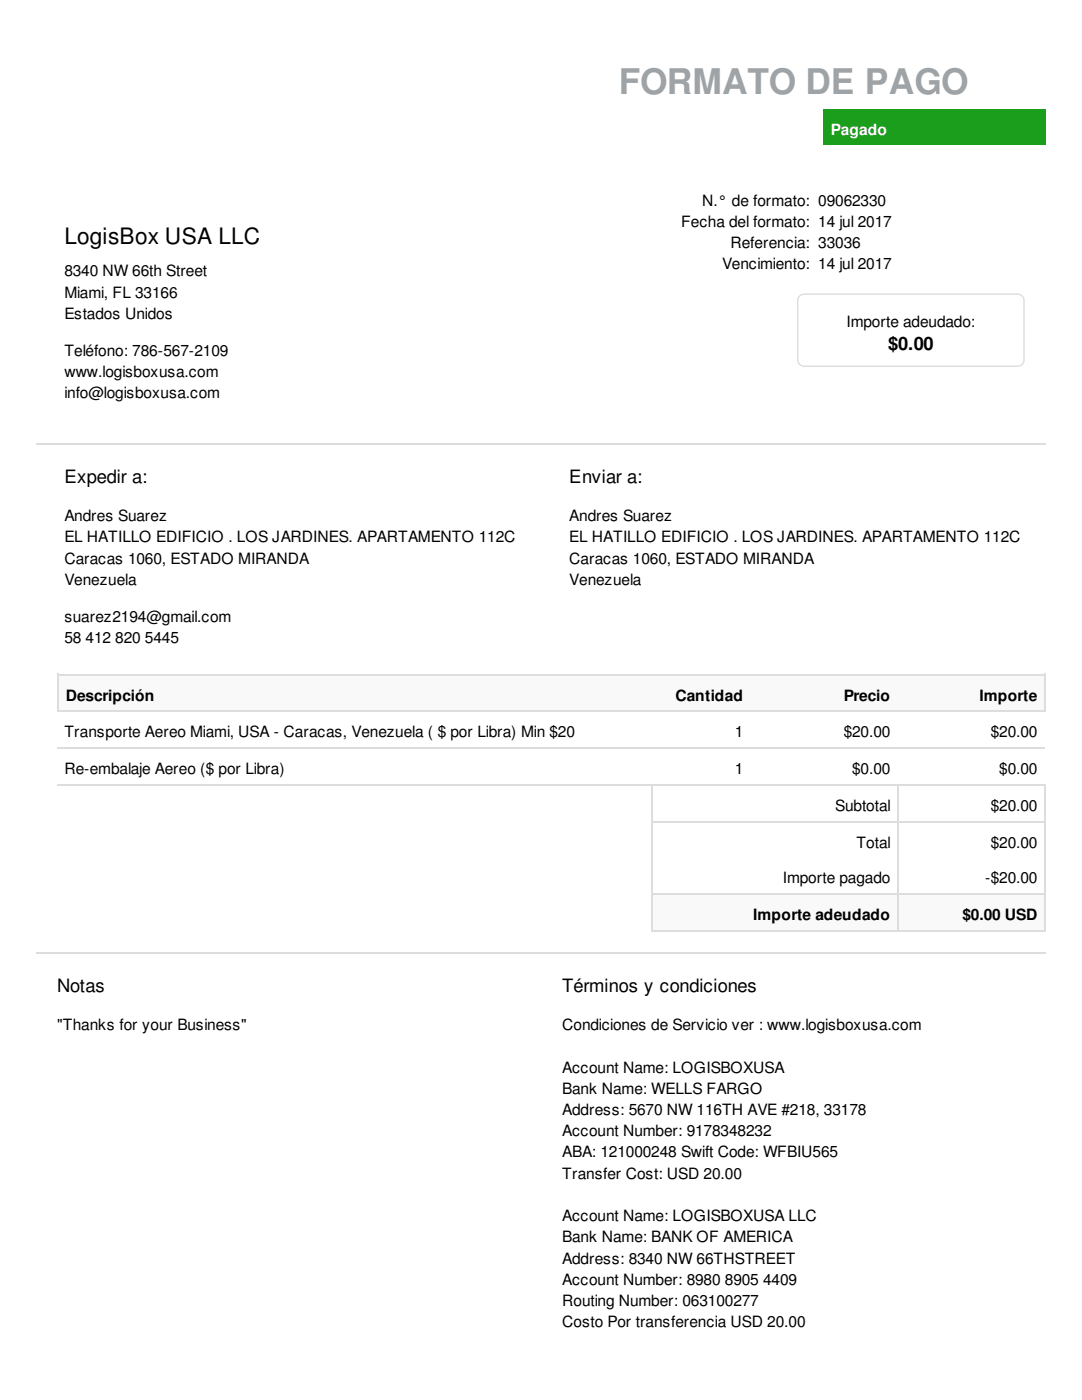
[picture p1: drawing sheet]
<svg xmlns="http://www.w3.org/2000/svg" width="216mm" height="279mm" viewBox="0 0 216 279" stroke-linecap="round" stroke-linejoin="round" font-family="sans-serif">
<defs><g id="words">
<text font-size="7.1" fill="#9da3a6" x="123.5" y="18.8">FORMATO DE PAGO</text>
<text font-size="4.5" x="12.8" y="48.7">LogisBox USA LLC</text>
<g font-size="3.7">
<text x="177.2" y="69.8">$0.00</text>
<text x="12.8" y="96.4">Expedir a:</text>
<text x="113.6" y="96.4">Enviar a:</text>
<text x="11.4" y="198">Notas</text>
<text x="112.2" y="198">Términos y condiciones</text>
</g>
<text font-size="3.1" fill="#fff" x="165.8" y="27">Pagado</text>
<g font-size="3.1">
<text x="140.1" y="41.1">N.° de formato: 09062330</text>
<text x="135.9" y="45.3">Fecha del formato: 14 jul 2017</text>
<text x="144.1" y="53.8">Vencimiento: 14 jul 2017</text>
<text x="145.8" y="49.5">Referencia: 33036</text>
<text x="12.8" y="55.2">8340 NW 66th Street</text>
<text x="12.8" y="59.4">Miami, FL 33166</text>
<text x="12.8" y="63.6">Estados Unidos</text>
<text x="168.9" y="65.3">Importe adeudado:</text>
<text x="12.8" y="71">Teléfono: 786-567-2109</text>
<text x="12.8" y="75.2">www.logisboxusa.com</text>
<text x="12.8" y="79.4">info@logisboxusa.com</text>
<text x="12.8" y="104">Andres Suarez</text>
<text x="113.6" y="104">Andres Suarez</text>
<text x="12.8" y="108.2">EL HATILLO EDIFICIO . LOS JARDINES. APARTAMENTO 112C</text>
<text x="12.8" y="112.5">Caracas 1060, ESTADO MIRANDA</text>
<text x="113.6" y="108.2">EL HATILLO EDIFICIO . LOS JARDINES. APARTAMENTO 112C</text>
<text x="113.6" y="112.5">Caracas 1060, ESTADO MIRANDA</text>
<text x="12.8" y="116.7">Venezuela</text>
<text x="113.6" y="116.7">Venezuela</text>
<text x="12.8" y="124">suarez2194@gmail.com</text>
<text x="12.8" y="128.3">58</text>
<text x="17.1" y="128.3">412</text>
<text x="23" y="128.3">820</text>
<text x="28.9" y="128.3">5445</text>
<text x="13.1" y="139.8">Descripción</text>
<text x="134.8" y="139.8">Cantidad</text>
<text x="168.3" y="139.8">Precio</text>
<text x="195.4" y="139.8">Importe</text>
<text x="12.8" y="147.2">Transporte Aereo Miami, USA - Caracas, Venezuela ( $ por Libra) Min $20</text>
<text x="146.6" y="147.2">1</text>
<text x="168.3" y="147.2">$20.00</text>
<text x="197.7" y="147.2">$20.00</text>
<text x="12.8" y="154.5">Re-embalaje Aereo ($ por Libra)</text>
<text x="146.6" y="154.5">1</text>
<text x="170" y="154.5">$0.00</text>
<text x="199.4" y="154.5">$0.00</text>
<text x="166.7" y="161.9">Subtotal</text>
<text x="197.7" y="161.9">$20.00</text>
<text x="170.9" y="169.2">Total</text>
<text x="197.7" y="169.2">$20.00</text>
<text x="156.2" y="176.2">Importe pagado</text>
<text x="196.6" y="176.2">-$20.00</text>
<text x="150.3" y="183.6">Importe adeudado</text>
<text x="192.1" y="183.6">$0.00 USD</text>
<text x="11.4" y="205.6">&quot;Thanks for your Business&quot;</text>
<text x="112.2" y="205.6">Condiciones de Servicio ver : www.logisboxusa.com</text>
<text x="112.2" y="214.1">Account Name: LOGISBOXUSA</text>
<text x="112.2" y="218.3">Bank Name: WELLS FARGO</text>
<text x="112.2" y="222.5">Address: 5670 NW 116TH AVE #218, 33178</text>
<text x="112.2" y="226.8">Account Number: 9178348232</text>
<text x="112.2" y="231">ABA: 121000248 Swift Code: WFBIU565</text>
<text x="112.2" y="235.2">Transfer Cost: USD 20.00</text>
<text x="112.2" y="243.7">Account Name: LOGISBOXUSA LLC</text>
<text x="112.2" y="247.9">Bank Name: BANK OF AMERICA</text>
<text x="112.2" y="252.2">Address: 8340 NW 66THSTREET</text>
<text x="112.2" y="256.4">Account Number: 8980</text>
<text x="144.6" y="256.4">8905</text>
<text x="152.3" y="256.4">4409</text>
<text x="112.2" y="260.6">Routing Number: 063100277</text>
<text x="112.2" y="264.9">Costo Por transferencia USD 20.00</text>
</g>
</g></defs>
<path d="M164.4 21.9h44.3v7h-44.3z" fill="#1b9e1b"/>
<path d="M159.6 58.8l.8-.2h42.7a1.41 1.41 0 0 1 1.4 1.4v11.8a1.41 1.41 0 0 1-1.4 1.4h-42.7a1.41 1.41 0 0 1-1.4-1.4v-11.8l.1-.5zM159.5 59.3l.6-.4 .3-.1h42.7a1.13 1.13 0 0 1 1.1 1.2v11.8a1.13 1.13 0 0 1-1.1 1.2h-42.7a1.13 1.13 0 0 1-1.1-1.2v-11.8z" fill-rule="evenodd" fill="#ddd"/>
<path d="M7.2 88.6h201.5" fill="none" stroke="#ddd" stroke-width=".28"/>
<g fill="#f9f9f9">
<path d="M11.4 134.5h118.8v7.3h-118.8z"/>
<path d="M130.2 134.5h19.5v7.3h-19.5z"/>
<path d="M149.7 134.5h29.4v7.3h-29.4z"/>
<path d="M179.1 134.5h29.3v7.3h-29.3z"/>
</g>
<path d="M11.4 134.6h197.3M11.6 134.5v7.6M208.6 134.5v7.6M11.4 142h197.3M11.4 149.3h197" fill="none" stroke="#ddd" stroke-width=".28"/>
<g fill="#f9f9f9">
<path d="M130 178.2h49.1v7.4h-49.1z"/>
<path d="M179.1 178.2h29.3v7.4h-29.3z"/>
</g>
<path d="M11.4 156.6h197.3M130.1 156.5v29.3M179.2 156.5v29.3M208.6 156.5v29.3M130 164h78.7M130 178.4h78.7M7.2 190.2h201.5M130 185.7h78.7" fill="none" stroke="#ddd" stroke-width=".28"/>
<use href="#words"/>
</svg>
